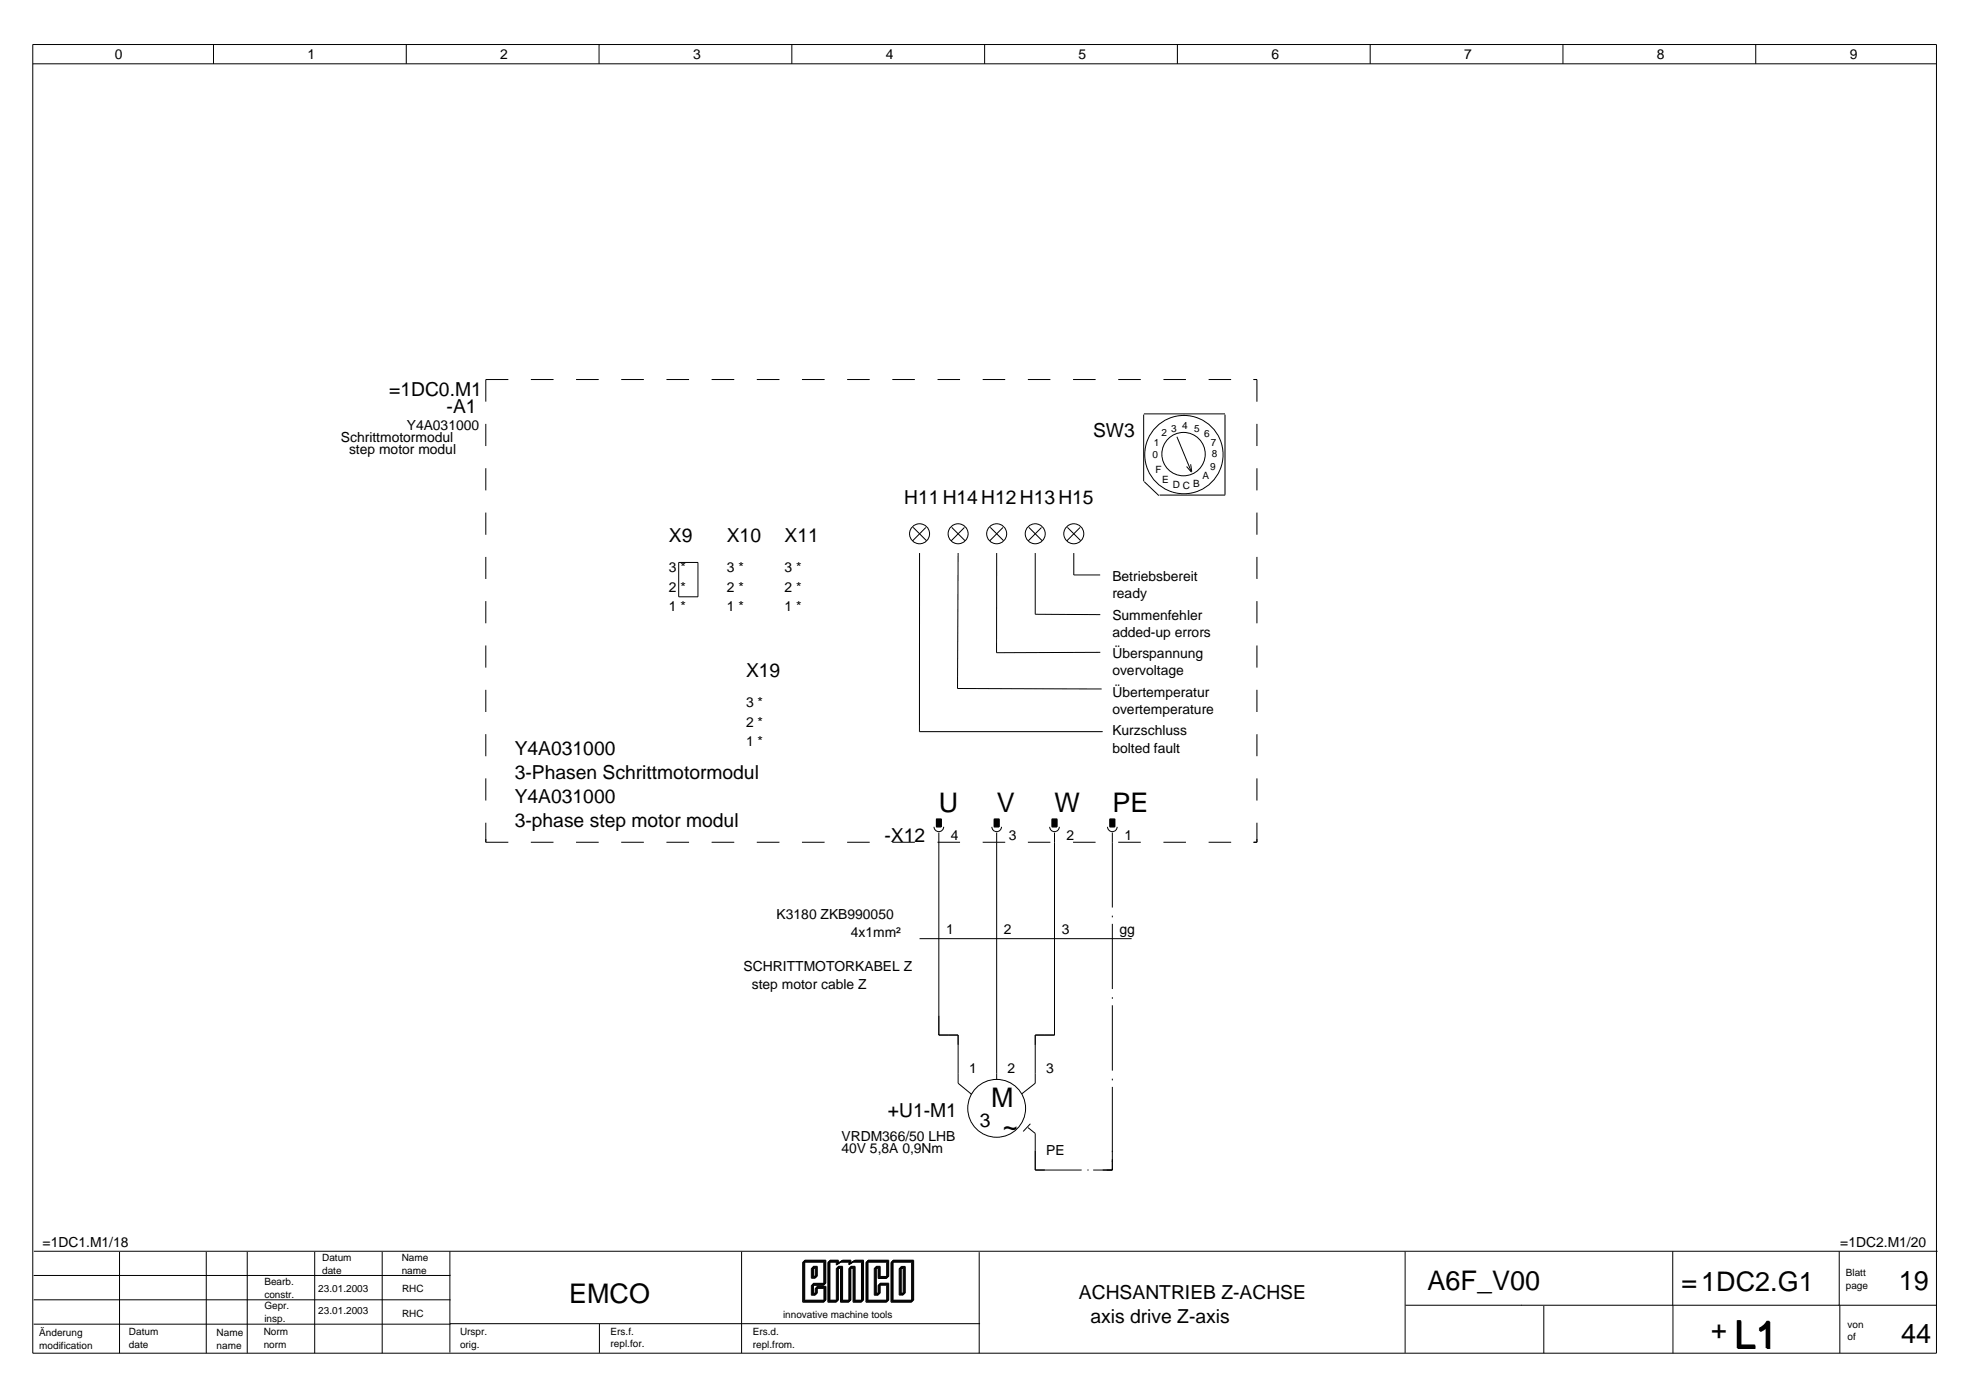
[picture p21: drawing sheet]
<svg xmlns="http://www.w3.org/2000/svg" width="297mm" height="210mm" viewBox="0 0 297 210" stroke-linecap="round" stroke-linejoin="round" font-family="sans-serif">
<defs><g id="words">
<text font-size="5.8" x="261.3" y="203.1">L1</text>
<g font-size="4.1">
<text x="141.5" y="122.4">U</text>
<text x="150.2" y="122.4">V</text>
<text x="158.9" y="122.4">W</text>
<text x="167.6" y="122.4">PE</text>
<text x="149.4" y="166.9">M</text>
<text x="151.1" y="171.1">~</text>
<text x="85.8" y="196.3">EMCO</text>
<text x="215.2" y="194.4">A6F_V00</text>
<text x="253.4" y="194.5">=1DC2.G1</text>
<text x="286.2" y="194.4">19</text>
<text x="257.9" y="201.8">+</text>
<text x="286.5" y="202.4">44</text>
</g>
<g font-size="2.9">
<text x="58.7" y="59.7">=1DC0.M1</text>
<text x="67.3" y="62.3">-A1</text>
<text x="164.7" y="65.9">SW3</text>
<text x="136.3" y="75.9">H11H14H12H13H15</text>
<text x="100.8" y="81.7">X9</text>
<text x="109.5" y="81.7">X10</text>
<text x="118.2" y="81.7">X11</text>
<text x="112.4" y="102.1">X19</text>
<text x="77.6" y="113.7">Y4A031000</text>
<text x="77.6" y="117.3">3-Phasen Schrittmotormodul</text>
<text x="77.6" y="121">Y4A031000</text>
<text x="77.6" y="124.6">3-phase step motor modul</text>
<text x="133.3" y="126.8">-X12</text>
<text x="133.8" y="168.4">+U1-M1</text>
<text x="147.7" y="169.8">3</text>
<text x="162.6" y="195.7">ACHSANTRIEB Z-ACHSE</text>
<text x="164.3" y="199.3">axis drive Z-axis</text>
</g>
<g font-size="2.1">
<text x="17.3" y="8.9">0</text>
<text x="46.3" y="8.9">1</text>
<text x="75.4" y="8.9">2</text>
<text x="104.4" y="8.9">3</text>
<text x="133.5" y="8.9">4</text>
<text x="162.6" y="8.9">5</text>
<text x="191.6" y="8.9">6</text>
<text x="220.7" y="8.9">7</text>
<text x="249.7" y="8.9">8</text>
<text x="278.8" y="8.9">9</text>
<text x="61.3" y="64.8">Y4A031000</text>
<text x="51.4" y="66.6">Schrittmotormodul</text>
<text x="52.6" y="68.4">step motor modul</text>
<text x="100.8" y="86.2">3 *</text>
<text x="100.8" y="89.1">2 *</text>
<text x="109.5" y="86.2">3 *</text>
<text x="109.5" y="89.1">2 *</text>
<text x="118.2" y="86.2">3 *</text>
<text x="118.2" y="89.1">2 *</text>
<text x="167.6" y="87.5">Betriebsbereit</text>
<text x="100.8" y="92.1">1 *</text>
<text x="109.5" y="92.1">1 *</text>
<text x="118.2" y="92.1">1 *</text>
<text x="167.6" y="90.2">ready</text>
<text x="167.6" y="93.4">Summenfehler</text>
<text x="167.6" y="96">added-up errors</text>
<text x="167.6" y="99.2">Überspannung</text>
<text x="167.6" y="101.8">overvoltage</text>
<text x="112.4" y="106.6">3 *</text>
<text x="167.6" y="105">Übertemperatur</text>
<text x="167.6" y="107.6">overtemperature</text>
<text x="112.4" y="109.5">2 *</text>
<text x="112.4" y="112.4">1 *</text>
<text x="167.6" y="110.8">Kurzschluss</text>
<text x="167.6" y="113.4">bolted fault</text>
<text x="143.3" y="126.6">4</text>
<text x="152" y="126.6">3</text>
<text x="160.7" y="126.6">2</text>
<text x="169.5" y="126.6">1</text>
<text x="117" y="138.5">K3180 ZKB990050</text>
<text x="128.2" y="141.2">4x1mm²</text>
<text x="142.6" y="140.7">1</text>
<text x="151.3" y="140.7">2</text>
<text x="160" y="140.7">3</text>
<text x="168.7" y="140.7">gg</text>
<text x="112.1" y="146.4">SCHRITTMOTORKABEL Z</text>
<text x="113.3" y="149">step motor cable Z</text>
<text x="146" y="161.7">1</text>
<text x="151.9" y="161.7">2</text>
<text x="157.7" y="161.7">3</text>
<text x="126.8" y="171.9">VRDM366/50 LHB</text>
<text x="126.8" y="173.7">40V 5,8A 0,9Nm</text>
<text x="157.7" y="174.1">PE</text>
<text x="6.4" y="187.9">=1DC1.M1/18</text>
<text x="277.3" y="187.9">=1DC2.M1/20</text>
</g>
<g font-size="1.5">
<text x="175" y="65.7">2</text>
<text x="176.5" y="65">3</text>
<text x="178.1" y="64.6">4</text>
<text x="180" y="65.1">5</text>
<text x="181.5" y="65.9">6</text>
<text x="173.7" y="69">0</text>
<text x="173.9" y="67.2">1</text>
<text x="174.1" y="71.3">F</text>
<text x="182.4" y="70.8">9</text>
<text x="182.5" y="67.2">7</text>
<text x="182.7" y="68.8">8</text>
<text x="175.1" y="72.7">E</text>
<text x="176.7" y="73.5">D C B</text>
<text x="181.2" y="72.2">A</text>
<text x="48.6" y="190">Datum</text>
<text x="48.6" y="191.9">date</text>
<text x="60.5" y="190">Name</text>
<text x="60.5" y="191.9">name</text>
<text x="39.8" y="193.6">Bearb.</text>
<text x="39.8" y="195.5">constr.</text>
<text x="39.8" y="197.3">Gepr.</text>
<text x="48" y="194.6">23.01.2003</text>
<text x="60.6" y="194.7">RHC</text>
<text x="278.2" y="192.3">Blatt</text>
<text x="278.2" y="194.2">page</text>
<text x="5.9" y="201.3">Änderung</text>
<text x="5.9" y="203.2">modification</text>
<text x="19.4" y="201.2">Datum</text>
<text x="19.4" y="203.1">date</text>
<text x="32.6" y="201.3">Name</text>
<text x="32.6" y="203.2">name</text>
<text x="39.7" y="201.2">Norm</text>
<text x="39.7" y="203.1">norm</text>
<text x="39.8" y="199.2">insp.</text>
<text x="48" y="198">23.01.2003</text>
<text x="60.6" y="198.5">RHC</text>
<text x="69.3" y="201.2">Urspr.</text>
<text x="69.3" y="203.1">orig.</text>
<text x="92" y="201.1">Ers.f.</text>
<text x="92" y="203">repl.for.</text>
<text x="113.5" y="201.2">Ers.d.</text>
<text x="113.5" y="203.1">repl.from.</text>
<text x="118" y="198.6">innovative machine tools</text>
<text x="278.4" y="200.1">von</text>
<text x="278.4" y="202">of</text>
</g>
</g></defs>
<g fill="none" stroke="#000" stroke-width=".15">
<path d="M4.9 9.6h286.9M4.9 6.7h286.9v197.2h-286.9zM32.2 6.7v2.9M61.2 6.7v2.9M90.3 6.7v2.9M119.3 6.7v2.9M148.4 6.7v2.9M177.4 6.7v2.9M206.5 6.7v2.9M235.5 6.7v2.9M264.6 6.7v2.9M76.6 57.2h-3.4v3.3"/>
<path d="M80 57.2h3.4M86.8 57.2h3.4M93.6 57.2h3.4M100.4 57.2h3.4M107.2 57.2h3.5M114.1 57.2h3.4M120.9 57.2h3.4M127.7 57.2h3.4M134.5 57.2h3.4M141.3 57.2h3.4M148.1 57.2h3.4M154.9 57.2h3.4"/>
<path d="M161.7 57.2h3.4M168.5 57.2h3.4M175.3 57.2h3.4M182.1 57.2h3.4M188.9 57.2h.5v3.3M73.2 63.9v3.3M73.2 70.6v3.3M73.2 77.2v3.4M137.6 79.5l2 2M139.5 79.5l-2 2M143.4 79.5l2 2M145.3 79.5l-2 2"/>
<path d="M149.2 79.5l2 2M151.1 79.5l-2 2M155.1 79.5l1.9 2M157 79.5l-2 2M160.9 79.5l2 2M162.8 79.5l-2 2M172.4 62.5v10M172.4 62.4h12.2M172.4 72.6l2.2 2.1M174.8 74.6h9.8M177.4 65.8l2.1 5.2M178.8 70.3l.8 .9"/>
<path d="M179.4 70l.2 1.1M184.6 62.5v12.1M189.4 63.9v3.3M189.4 70.6v3.3M189.4 77.2v3.4M73.2 83.9v3.3M73.2 90.6v3.3M73.2 97.3v3.3M102.3 84.8h2.9v5.1h-2.9zM138.6 83.3v26.9h27.6M144.4 83.3l-.1 20.4 21.7 .1M150.2 83.3v15.1l15.6-.1"/>
<path d="M156 83.3v9.3h9.8M161.8 83.3v3.3h4M189.4 83.9v3.3M189.4 90.6v3.3M189.4 97.3v3.3M73.2 103.9v3.4M73.2 110.6v3.4M73.2 117.3v3.3M189.4 103.9v3.4M189.4 110.6v3.4M189.4 117.3v3.3M73.2 124v2.9h3.4"/>
<path d="M80 126.9h3.4M86.8 126.9h3.4M93.6 126.9h3.4M100.4 126.9h3.4M107.2 126.9h3.5M114.1 126.9h3.4M120.9 126.9h3.4M127.7 126.9h3.4M134.5 126.9h3.4M140.8 124.6a.73 .73 0 0 0 .7 .7 .73 .73 0 0 0 .7-.7M141.1 123.4h.8v1.2h-.8zM141.3 126.9h3.4"/>
<path d="M141.5 125.5v30.5h2.9v7.2l2 1.7M148.1 126.9h3.4M149.5 124.6a.73 .73 0 0 0 .7 .7 .73 .73 0 0 0 .7-.7M149.8 123.4h.8v1.2h-.8zM150.2 125.5v37.2M154.9 126.9h3.4M158.2 124.6a.73 .73 0 0 0 .7 .7 .73 .73 0 0 0 .7-.7M158.6 123.4h.7v1.2h-.7zM158.9 125.5v30.5h-2.9v7.2l-2 1.6M161.7 126.9h3.4M166.9 124.6a.73 .73 0 0 0 .7 .7 .73 .73 0 0 0 .8-.7M167.3 123.4h.7v1.2h-.7z"/>
<path d="M167.6 125.5v11.3M167.6 138v.2M167.6 139.2v9.8M168.5 126.9h3.4M175.3 126.9h3.4M182.1 126.9h3.4M189.4 124v2.9h-.5M138.6 141.4h31.9M167.6 150.3v.2M167.6 151.5v9.8M154.9 169.9l1.1 .9v5.5h7M155.3 169.3l-1.1 1.2"/>
<path d="M163.9 176.3h.2M167.6 162.5v.3M167.6 163.8v12.5h-2.9M5.1 192.2h62.8M5.1 195.9h62.8M5.1 199.5h62.8M5.1 188.5h286.9M18 188.7v15.2M31.1 188.7v15.2M37.3 188.7v15.2M47.4 188.7v15.2M57.6 188.7v15.2"/>
<path d="M67.8 188.6v15.2M67.8 199.5h79.9M90.3 199.5v4.4M111.8 188.6v15.3M121 190.2h3.1v3.5h-1.8v1.5h.6v-1.1h1.3v2.1h-3.2zM121.1 190.1h3.1v3.5h-1.8v1.5h.5v-1.1h1.4v2.1h-3.2zM121.1 190h3.2v3.5h-1.9v1.5h.6v-1h1.3v2.1h-3.2zM121.2 190h3.2v3.4h-1.9v1.5h.6v-1h1.3v2.1h-3.2zM121.3 189.9h3.2v3.5h-1.9v1.5h.6v-1.1h1.3v2.1h-3.2zM122.3 191.1h.6v1.5h-.6zM122.4 191h.5v1.5h-.5zM122.4 191h.6v1.4h-.6z"/>
<path d="M122.5 190.9h.6v1.5h-.6zM122.6 190.8h.6v1.5h-.6zM124.8 190.2h1.2v.4l.7-.4h1.2v.4l.7-.4h1.2v6h-1.2v-5.1h-.7v5.1h-1.2v-5.1h-.7v5.1h-1.2zM126.8 190.1h1.2v.4l.6-.4h1.3v6h-1.3v-5.1h-.6v5.1h-1.2v-5.1h-.7v5.1h-1.2v-6h1.2v.4l.7-.5h1.3v.4l.7-.4h1.3v6h-1.3v-5.1h-.6v5.1h-1.3v-5.1h-.6v5.1h-1.3v-6h1.3v.4l.7-.5h1.2v.4l.7-.4h1.2v6h-1.2v-5.1h-.7v5.1h-1.2v-5.1h-.7v5.1h-1.2v-6h1.2v.4M126.9 190h1.3v.3M128.7 190h1.3v6.1h-1.3v-5.1h-.6v5.1h-1.3v-5.1h-.6v5.1h-1.3v-6.1h1.3v.5M130.5 190.2h3.1v2.4h-1.3v-1.5h-.5v4.1h.5v-1.5h1.3v2.5h-3.1zM130.6 190.1h3.1v2.5h-1.3v-1.6h-.6v4.1h.6v-1.5h1.3v2.5h-3.1zM130.7 190h3.1v2.5h-1.3v-1.5h-.6v4h.6v-1.5h1.3v2.6h-3.1zM130.7 190h3.2v2.4h-1.3v-1.5h-.6v4h.6v-1.5h1.3v2.6h-3.2zM130.8 189.9h3.1v2.4h-1.3v-1.5h-.5v4.1h.5v-1.5h1.3v2.5h-3.1zM134.3 190.2h3.1v6h-3.1z"/>
<path d="M134.4 190.1h3.1v6h-3.1zM134.4 190h3.1v6.1h-3.1zM134.5 190h3.1v6h-3.1zM134.6 189.9h3.1v6h-3.1zM135.5 191.1h.6v4.1h-.6zM135.6 191h.6v4.1h-.6zM135.7 191h.6v4h-.6zM135.7 190.9h.6v4h-.6zM135.8 190.8h.6v4h-.6zM147.6 188.7v15.2M211.8 188.6v15.3M211.8 196.7h80.1"/>
<path d="M232.7 196.8v7.1M252.1 188.6v8.2M252.1 196.8v7.1M277.2 188.6v8.1M277.3 196.7v7.2"/>
<circle cx="178.4" cy="68.4" r="3.3"/>
<circle cx="178.4" cy="68.5" r="5.9"/>
<circle cx="138.6" cy="80.4" r="1.51"/>
<circle cx="144.4" cy="80.4" r="1.51"/>
<circle cx="150.2" cy="80.4" r="1.51"/>
<circle cx="156" cy="80.4" r="1.51"/>
<circle cx="161.8" cy="80.4" r="1.51"/>
<circle cx="150.2" cy="167" r="4.4"/>
</g>
<path d="M141.1 123.4h.8v1.2h-.8zM149.8 123.4h.8v1.2h-.8zM158.6 123.4h.7v1.2h-.7zM167.3 123.4h.7v1.2h-.7z" fill="#000" stroke="#000" stroke-width=".15"/>
<use href="#words"/>
</svg>
